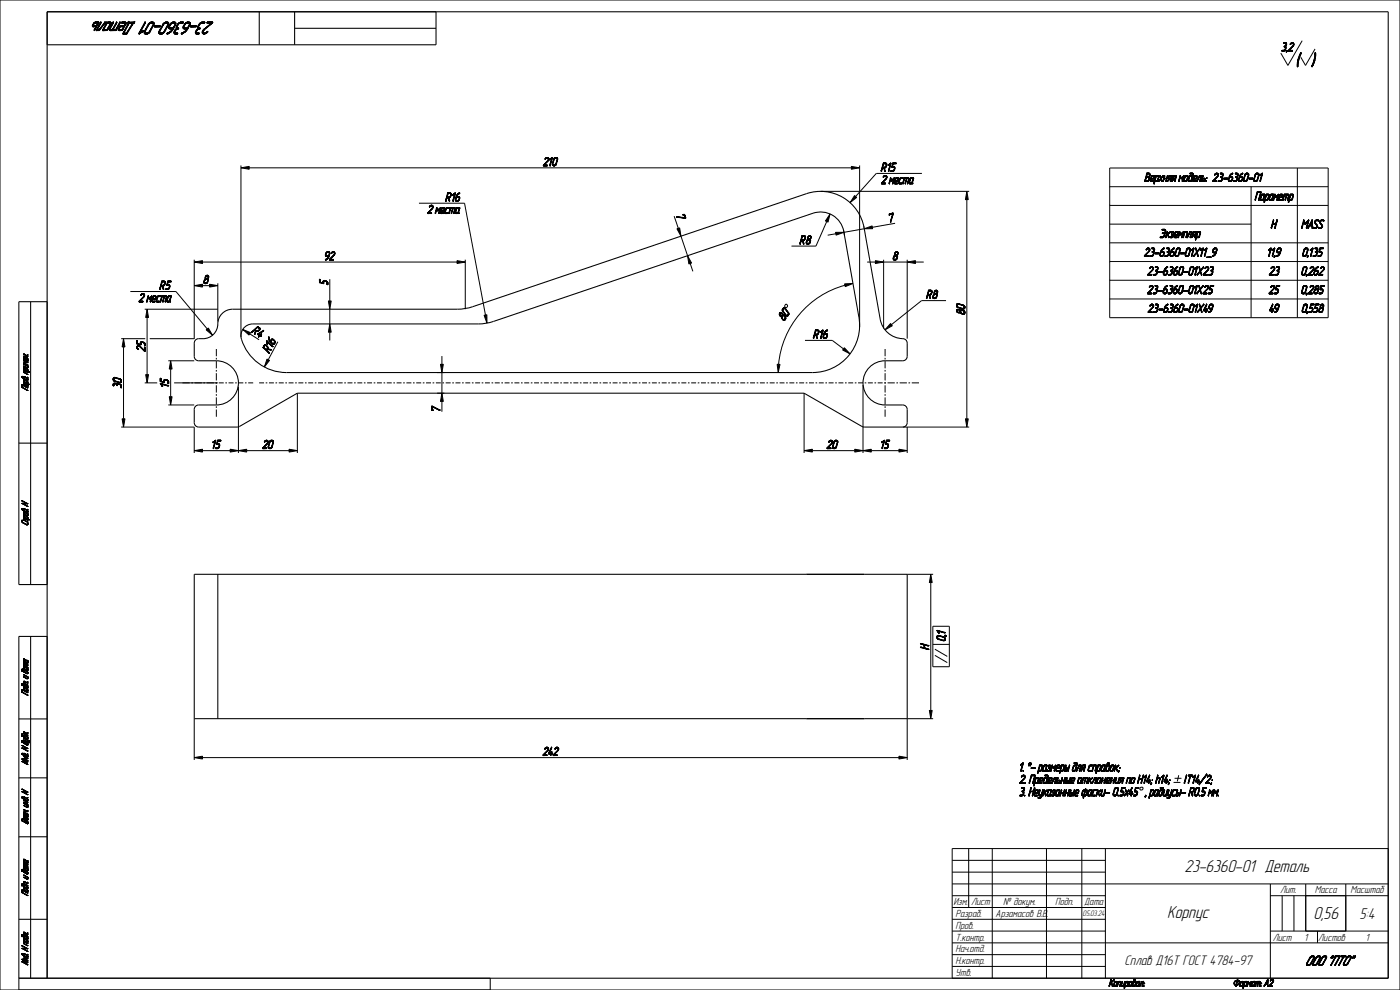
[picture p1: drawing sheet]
<svg xmlns="http://www.w3.org/2000/svg" width="594mm" height="420mm" viewBox="0 0 594 420" stroke-linecap="round" stroke-linejoin="round" font-family="sans-serif">
<defs><g id="words">
<g font-size="7.6">
<text x="60.4" y="9.4" transform="rotate(-180 60.4 9.4)">Деталь</text>
<text x="95.2" y="9.4" transform="rotate(-180 95.2 9.4)">23-6360-01</text>
<text x="502.6" y="370.1">23-6360-01 Деталь</text>
<text x="495.2" y="389.4">Корпус</text>
<text x="557.3" y="390.1">0,56</text>
</g>
<text font-size="7.5" x="549.9" y="27.9">(</text>
<text font-size="6.8" x="576.8" y="389.8">5:4</text>
<g font-size="6.1">
<text x="477.1" y="409.6">Сплав Д16Т ГОСТ 4784-97</text>
<text x="548.4" y="409.6">ООО &quot;ПТО&quot;</text>
</g>
<g font-size="5.1">
<text x="543.7" y="21.6">3,2</text>
<text x="230.3" y="70.3">210</text>
<text x="373.8" y="72.7">R15</text>
<text x="373.8" y="77.9">2 места</text>
<text x="478.3" y="77">Верхняя модель:</text>
<text x="511.2" y="77">23-6360-01</text>
<text x="189" y="85.3">R16</text>
<text x="528.7" y="84.9">Параметр</text>
<text x="181.2" y="90.6">2 места</text>
<text x="286.9" y="91.4" transform="rotate(71 286.9 91.4)">7</text>
<text x="377.2" y="94.3" transform="rotate(-10 377.2 94.3)">7</text>
<text x="487.3" y="100.8">Экземпляр</text>
<text x="538.8" y="96.8">H</text>
<text x="549.7" y="96.8">MASS</text>
<text x="339.3" y="103.5">R8</text>
<text x="137.7" y="110.3">92</text>
<text x="378.7" y="110.3">8</text>
<text x="479.8" y="108.7">23-6360-01X11_9</text>
<text x="535.6" y="108.7">11,9</text>
<text x="550.6" y="108.7">0,135</text>
<text x="482.5" y="116.7">23-6360-01X23</text>
<text x="537.8" y="116.7">23</text>
<text x="550.6" y="116.7">0,262</text>
<text x="67.7" y="122.8">R5</text>
<text x="86.2" y="120.3">8</text>
<text x="139" y="120.9" transform="rotate(-90 139 120.9)">5</text>
<text x="482.5" y="124.6">23-6360-01X25</text>
<text x="537.8" y="124.6">25</text>
<text x="550.6" y="124.6">0,285</text>
<text x="58.8" y="128.1">2 места</text>
<text x="393" y="126.7">R8</text>
<text x="332.6" y="136.3" transform="rotate(-54 332.6 136.3)">80</text>
<text x="409.3" y="133.6" transform="rotate(-90 409.3 133.6)">80</text>
<text x="482.5" y="132.6">23-6360-01X49</text>
<text x="537.8" y="132.6">49</text>
<text x="550.6" y="132.6">0,558</text>
<text x="106.6" y="141" transform="rotate(32 106.6 141)">R4</text>
<text x="345" y="143.5">R16</text>
<text x="61.5" y="149.2" transform="rotate(-90 61.5 149.2)">25</text>
<text x="114.3" y="149.9" transform="rotate(-62 114.3 149.9)">R16</text>
<text x="51.5" y="164.8" transform="rotate(-90 51.5 164.8)">30</text>
<text x="71.5" y="164.4" transform="rotate(-90 71.5 164.4)">15</text>
<text x="186.6" y="174.7" transform="rotate(-90 186.6 174.7)">7</text>
<text x="89.8" y="190.3">15</text>
<text x="111.3" y="190.3">20</text>
<text x="350.7" y="190.3">20</text>
<text x="373.6" y="190.3">15</text>
<text x="394" y="275.6" transform="rotate(-90 394 275.6)">H</text>
<text x="401" y="272.1" transform="rotate(-90 401 272.1)">0,1</text>
<text x="230.2" y="320.5">242</text>
<text x="432.5" y="327.1">1. *- размеры для справок;</text>
<text x="432.5" y="332.4">2. Предельные отклонения по H14; h14;</text>
<text x="502.2" y="332.4">IT14/2;</text>
<text x="432.5" y="337.6">3. Неуказанные фаски- 0.5х45</text>
<text x="485.9" y="337.6">, радиусы- R0.5 мм.</text>
</g>
<g font-size="4.5">
<text x="543.1" y="379.1">Лит.</text>
<text x="557.9" y="379.1">Масса</text>
<text x="573" y="379.1">Масштаб</text>
<text x="404.5" y="384.1">Изм.</text>
<text x="405.4" y="389.1">Pазраб.</text>
<text x="412" y="384.1">Лист</text>
<text x="422.4" y="389.1">Арзамасов В.В.</text>
<text x="425.7" y="384.1">№ докум.</text>
<text x="447.7" y="384.1">Подп.</text>
<text x="460" y="384.1">Дата</text>
<text x="405.4" y="394.1">Пров.</text>
<text x="405.4" y="399.1">Т.контр.</text>
<text x="540" y="399.1">Лист</text>
<text x="553.4" y="399.1">1</text>
<text x="559.3" y="399.1">Листов</text>
<text x="579.4" y="399.1">1</text>
<text x="405.4" y="404.1">Нач.отд.</text>
<text x="405.4" y="409.1">Н.контр.</text>
<text x="405.4" y="414.1">Утв.</text>
</g>
<g font-size="4.4">
<text x="470.5" y="418.5">Копировал:</text>
<text x="537.4" y="418.5">Формат: А2</text>
</g>
<g font-size="3.8">
<text x="11.8" y="170.4" transform="rotate(-90 11.8 170.4)">Перв. примен.</text>
<text x="11.8" y="225.5" transform="rotate(-90 11.8 225.5)">Справ. N</text>
<text x="11.8" y="298.2" transform="rotate(-90 11.8 298.2)">Подп. и дата</text>
<text x="11.8" y="328.1" transform="rotate(-90 11.8 328.1)">Инв. N дубл.</text>
<text x="11.8" y="353.2" transform="rotate(-90 11.8 353.2)">Взам. инв. N</text>
<text x="11.8" y="383.2" transform="rotate(-90 11.8 383.2)">Подп. и дата</text>
<text x="11.8" y="413.3" transform="rotate(-90 11.8 413.3)">Инв. N подл.</text>
</g>
<text font-size="3.5" x="459.3" y="388.7">05.03.24</text>
</g></defs>
<g fill="#000">
<path d="M102.2 71.2l3.5-.6v1.2zM361.2 70.6l3.5 .6-3.5 .6zM352.2 90.8l-.9 3.4-1.1-.5zM354.5 98.6h3.6l-3.4 1.2zM362.6 83l.9 .8-2.8 2.2zM366.7 97l3.3-1.2 .2 1.2zM410.2 81.2l.6 3.5h-1.2zM82.4 111.2l3.5-.6v1.2zM193.9 110.6l3.5 .6-3.5 .6zM287.2 97.1l1.2-.4 .5 3.5zM291.7 108.5l1.7 3.1-1.1 .4zM371.4 110.6l3.5 .6-3.5 .6z"/>
<path d="M384.9 111.2l3.5-.6v1.2zM62.4 131.2l.6 3.5h-1.2zM82.4 121.2l3.5-.6v1.2zM88.9 120.6l3.5 .6-3.5 .6zM103 139.7l3.3 1.4-.7 1zM139.9 137.4l.6 3.5h-1.2zM139.3 127.7h1.2l-.6 3.5zM205.4 133.8l1.2-.3v3.6zM377.8 137.3l.8 .9-3.1 1.7zM52.4 143.7l.6 3.5h-1.2zM72.4 153.1l.6 3.5h-1.2zM87.5 139.9l.9-.7 1.8 3z"/>
<path d="M113.3 152.3l1 .6-2.1 2.8zM186.9 154.6h1.2l-.6 3.5zM358.2 147.5l2.5 2.6-3.2-1.6zM61.8 158.9h1.2l-.6 3.5zM71.8 168.3h1.2l-.6 3.5zM187.5 166.8l.6 3.5h-1.2zM51.8 177.7h1.2l-.6 3.5zM82.4 191.2l3.5-.6v1.2zM97.7 190.6l3.5 .6-3.5 .6zM101.2 191.2l3.5-.6v1.2zM122.7 190.6l3.5 .6-3.5 .6zM341.2 191.2l3.5-.6v1.2z"/>
<path d="M366.2 191.2l3.5-.6v1.2zM362.7 190.6l3.5 .6-3.5 .6zM381.4 190.6l3.5 .6-3.5 .6zM409.6 177.7h1.2l-.6 3.5zM394.9 243.6l.6 3.5h-1.2zM394.3 301.4h1.2l-.6 3.5zM82.4 321.4l3.5-.6v1.2zM381.4 320.8l3.5 .6-3.5 .6zM523.5 417.1l.3-.1zM523.5 417.2l.3-.1zM523.5 417.4h.3zM523.6 417l.2-.2z"/>
<path d="M523.6 417.5h.3zM523.6 416.8l.3-.1zM523.6 417.6h.4zM523.7 416.6l.3-.1zM523.7 417.6h.4zM523.8 416.5l.2-.1zM523.5 417.1h.3zM523.5 417.2l.3 .1zM523.6 417h.2zM523.6 416.8v.2zM523.9 416.3h.4zM523.7 416.6l.2 .1z"/>
<path d="M523.9 417.8h1.3zM524 416.2h.5zM523.8 416.5l.3-.1zM523.9 416.3l.2 .1zM523.8 417.7h.5zM524.2 416.1h1.6zM524.1 417.9h.9zM523.8 417.7h.7zM524.6 417.9l-.3 .5zM524.3 418.5l.2-.1zM524.4 416h1.3zM523.9 416.3l.5-.1z"/>
<path d="M524.2 417.9h.8zM525.1 416.2l-.4 1.5h-.2zM523.8 417.7h.9zM524.5 416h1zM524.3 418.4h.2zM524.5 416.2l1.3-.1zM524.4 417.9h.6zM524.4 417.9l-.1 .5zM523.8 417.7h1.1zM524.6 416.2l1.2-.1zM524.6 417.9h.4zM524.9 415.9l.3-.3z"/>
<path d="M524.5 416l.6-.1zM524.5 416l.4-.1zM524.9 417.7l.6-.1zM525 415.6h.2zM524.9 416.2l.9-.1zM524.9 416.2h.2l-.6 1.5zM524.5 416l.8-.1zM524.1 417.9l1-.1zM523.9 417.8h1.2zM525.2 417.6l.5-.1zM525 415.6h.2l-.3 .3zM525.1 416.2l.7-.1z"/>
<path d="M523.8 417.7h1.6zM523.9 417.8l1.5-.1zM525.3 416.2l.5-.1zM525.4 416.2h.5zM525.5 417.4l.3-.1zM525.4 417.5l.4-.2zM524.4 416h1.1zM525 417.6h.5zM525.6 417.3l.3-.1zM525.5 416.2h.4zM525.6 416.3h.4zM524.2 416.1l1.5-.1z"/>
<path d="M525.7 417.1l.2-.1zM525.3 417.5h.4zM525.7 416.4h.3zM525.7 417l.3-.2zM525.8 416.4l.2 .1zM525.8 416.8l.2-.1zM524 416.2l1.8-.1zM525.8 416.6l.2-.1zM525.8 416.7l.2-.1zM525.7 417.1l.2 .1zM525.8 416.8h.2l-.3 .2zM526.6 416.8l-.4 1.3h-.2z"/>
<path d="M526 418.2h.3zM526 418.3h.4zM525.8 416.6h.2zM525.8 416.7h.2zM526 418.4l1.2-.1zM526.1 418.5l1-.1zM526.2 418.5h.8zM526 418.2l.2-.1zM526 418.1h.2zM526 418.3h.3zM526.3 416.8l.3-.1zM526.3 418.5h.6z"/>
<path d="M526.4 416.7h.3zM526.4 416.6h.3zM526 418.4l.8-.1zM526.5 416.5l1-.1zM526.5 416.5h1.1zM526.3 416.8h.3l-.6 1.3zM526.4 416.7h.2zM526.4 416.6l.3 .1zM526.7 416.4h.8zM526.5 416.6l1.1-.1zM526.4 416.6h.4zM526.8 418.3l.4-.1z"/>
<path d="M526.7 416.4h.6zM526.2 418.5h.7zM527 418.2h.3zM526.1 418.5h.9zM527.1 418.2l.2-.1zM527.6 416.8l-.3 1.3h-.2zM526 418.4h1.1zM526.8 416.6l.8-.1zM527.2 416.6h.4zM526.9 418.3l.3-.1zM526.7 416.4h.7zM527.1 418.1h.2z"/>
<path d="M527.7 418.5l-.3 .8zM527.3 416.6h.3zM527.4 416.7l.2-.1zM527.4 416.7h.2zM527.4 416.8l.2-.1zM526.6 416.4h.9zM527.4 416.8h.2l-.5 1.3zM527.8 418.3h.6l-.7 .2zM527.8 418.3l-.4 1zM528 416.5h1.2zM528.1 416.4h1zM528.1 416.4h.8z"/>
<path d="M528.2 416.6l-.8 2.7zM528 416.5l-.6 2.8zM527.7 418.5h.9zM527.7 418.5l.8-.2zM528.5 418.3l.4-.1zM527.7 418.5l1.1-.2zM528.6 418.2h.3zM528.7 418.2l.2-.1zM529.3 416.8l-.4 1.3h-.2zM527.7 418.5l1-.1zM528.2 416.6l1-.1zM528.9 416.6h.4z"/>
<path d="M528.1 416.4h.9zM528.7 418.1h.2zM529 416.6h.3zM529 416.7l.3-.1zM529 416.7h.3zM529 416.8l.3-.1zM529.7 416.8l-.6 1.6zM529.1 418.4h.2zM529 416.8h.3l-.6 1.3zM529.5 416.5l.2-.1v.4zM529.7 416.4l.4 .8-.4-.4zM529.5 416.5l.2 .3-.6 1.6z"/>
<path d="M530.1 417.2l.6-.4-.8 .7zM529.9 417.5l.8-.7zM529.7 416.8l.4 .4-.2 .3zM531.1 416.5l-.8 1.9zM531.1 416.5l-.5 1.9h-.3zM530.3 418.5l.3-.1zM530.3 418.4h.3zM531.5 416.8l-.4 1.3h-.2zM530.9 418.2h.3zM530.9 418.3h.4zM530.1 417.2l1-.8zM530.9 416.4l-.8 .8z"/>
<path d="M530.1 417.2l1-.7zM531 418.5l.9-.1zM531.1 418.5l.8-.1zM530.9 418.2l.2-.1zM530.9 418.1h.2zM530.9 418.3h.3zM531.2 416.8l.3-.1zM531.2 418.5h.7zM531.2 416.7h.4zM531.3 416.6h.3zM530.9 418.4l.8-.1zM531.4 416.5h1.2z"/>
<path d="M531.2 416.8h.3l-.6 1.3zM531.2 416.7h.3zM531.5 416.4h1.1zM531.3 416.6l.3 .1zM531.6 416.4h1zM531.3 416.6h.4zM531.4 416.6l1.2-.1zM531.7 418.3h.6zM530.9 418.4l1.4-.1zM531.6 416.4h.9zM531.8 418.3l.4-.1zM531.8 418.3h.4z"/>
<path d="M531.1 418.5h.8zM532 418.2h.2zM532.4 416.6l.2-.1-.6 1.6zM532.6 416.5l-.4 1.6h-.2zM530.9 418.4h1.5zM532 418.4h.4zM531 418.5l1-.1zM530.9 418.4h1.1zM532.1 418.4h.3zM532.1 418.5l.3-.1zM532 418.2l.2-.1zM532 418.1h.2z"/>
<path d="M531.9 418.2h.3zM531.7 418.3h.5zM530.9 418.4l1.5-.1zM532.1 418.5h.2zM531.7 416.6l.9-.1zM533.2 416.6l-.5 1.8h-.2zM532.5 418.4h.2zM532.5 418.5h.2zM531.4 416.5l1.2-.1zM532.5 418.4l.2 .1zM533 416.5h1.8zM533 416.4h1.7z"/>
<path d="M533 416.4h1.5zM533 416.5l-.5 1.9zM534 416.6l-.6 1.8zM533.4 418.5l.2-.1zM533.4 418.5h.2zM533.2 416.6l1.6-.1zM533.8 416.6l1-.1zM533.8 416.6h.2l-.6 1.8zM534.2 418.5l.2-.1zM534.8 416.8l-.6 1.6zM534 416.6l.8-.1zM534.5 416.6h.3z"/>
<path d="M533 416.4h1.6zM534.6 416.7h.3zM534.6 416.8l.3-.1zM534.6 416.8l-.4 1.6zM534.8 418.3h.3zM534.9 418.3l.2-.1zM535.1 417.2h.3zM535.1 417.3l.2-.1z"/>
</g>
<g fill="none" stroke="#000" stroke-width=".42">
<path d="M0 0h594v420h-594zM102.2 71.2l3.5-.6v1.2zM102.2 70.2v72.8M105.7 71.2h255.5M361.2 70.6l3.5 .6-3.5 .6zM364.7 70.2v68.5M391.2 73.6h-19.4l-8.8 9.8M470.8 71.3h92.7v63.5h-92.7zM470.8 79.2h92.7M530.8 79.2v55.6M550.5 71.3v63.5M177.7 86.2h19.4l8.9 47.4"/>
<path d="M286 91.7l1.8 5.2M287.2 97.1l1.2-.4 .5 3.5zM348.2 81.2h63M350.8 94l-4.6 10.4h-10.4M352.2 90.8l-.9 3.4-1.1-.5zM354.5 98.6h3.6l-3.4 1.2zM354.6 99.2l-3.4 .6M357.9 97.6l.4 2.3M362.6 83l.9 .8-2.8 2.2zM366.5 96.1l.1 .6M366.7 97l3.3-1.2 .2 1.2zM366.7 97l-8.6 1.6"/>
<path d="M379.8 94.7l-9.7 1.7M410.2 81.2l.6 3.5h-1.2zM410.2 84.7v93M470.8 87.1h92.7M470.8 95.1h60M82.4 111.2l3.5-.6v1.2zM82.4 110.2v33.5M85.9 111.2h108M139.9 118.5v9.2M193.9 110.6l3.5 .6-3.5 .6zM197.4 110.2v21M288.9 100.2l2.8 8.3"/>
<path d="M291.7 108.5l1.7 3.1-1.1 .4zM292.8 111.8l1.2 3.3M367.9 111.2h3.5M371.4 110.6l3.5 .6-3.5 .6zM374.9 111.2h10M374.9 110.2v29.1M384.9 111.2l3.5-.6v1.2zM384.9 110.2v33.5M388.4 111.2h3.5M470.8 103h92.7M470.8 111h92.7M470.8 118.9h92.7"/>
<path d="M55.3 123.7h19.4l13.2 15.8M61.4 131.2h31M62.4 131.2l.6 3.5h-1.2zM62.4 134.7v24.2M82.4 121.2l3.5-.6v1.2zM87.5 139.9l.9-.7 1.8 3zM88.9 120.6l3.5 .6-3.5 .6zM92.4 120.2v16.2M103 139.7l3.3 1.4-.7 1zM139.3 127.7h1.2l-.6 3.5zM139.9 137.4l.6 3.5h-1.2zM139.9 131.2v6.2"/>
<path d="M205.4 133.8l1.2-.3v3.6zM377.8 137.3l.8 .9-3.1 1.7zM401.4 127.5h-10.4l-12.8 10.2M470.8 126.8h92.7M51.4 143.7h10.2M52.4 143.7l.6 3.5h-1.2zM52.4 147.2v30.5M61.8 158.9h1.2l-.6 3.5zM63.5 143.7h19.1M71.4 153.1h11M72.4 153.1l.6 3.5h-1.2zM72.4 156.6v11.7"/>
<path d="M113.3 152.3l1 .6-2.1 2.8zM117.9 145l-4.1 7.6M139.9 140.9v3.5M185.5 158.1h3M186.9 154.6h1.2l-.6 3.5zM187.5 151.1v3.5M187.5 158.1v8.7M341.5 144.4h11.6l4.8 3.6M358.2 147.5l2.5 2.6-3.2-1.6zM51.8 177.7h1.2l-.6 3.5zM61.4 162.4h5.3M71.4 171.8h11"/>
<path d="M71.8 168.3h1.2l-.6 3.5zM73.9 162.4h18.5M101.2 164.1v28.1M126.2 166.8v25.4M185.5 166.8h3M187.5 166.8l.6 3.5h-1.2zM187.5 170.3v4.4M341.2 166.8v25.4M366.2 163.4v28.8M409.6 177.7h1.2l-.6 3.5zM51.4 181.2h31v11M82.4 191.2l3.5-.6v1.2z"/>
<path d="M85.9 191.2h11.8M97.7 190.6l3.5 .6-3.5 .6zM101.2 191.2l3.5-.6v1.2zM104.7 191.2h18M122.7 190.6l3.5 .6-3.5 .6zM341.2 191.2l3.5-.6v1.2zM344.7 191.2h18M362.7 190.6l3.5 .6-3.5 .6zM366.2 191.2l3.5-.6v1.2zM369.7 191.2h11.7M381.4 190.6l3.5 .6-3.5 .6zM383 181.2h28.2"/>
<path d="M384.9 181.2v11M342.1 243.6h24.5M384.9 243.6h11M394.9 243.6l.6 3.5h-1.2zM394.9 247.1v54.3M395.8 265.7v17.2h7v-17.2M396.7 278l5.2 3.1M396.7 275.4l5.2 3.1M82.4 304.9v17.5M342.1 304.9h24.5M394.3 301.4h1.2l-.6 3.5zM395.9 304.9h-11v17.5"/>
<path d="M82.4 321.4l3.5-.6v1.2zM85.9 321.4h295.5M381.4 320.8l3.5 .6-3.5 .6zM404 360h185v55h-185zM411 360v25M421 360v55M444 360v55M459 360v55M469 360v55M404 365h65M404 370h65M404 375h185"/>
<path d="M404 380h65M539 380h50M539 375v40M544 380v15M549 380v15M554 375v20M571 375v20M404 385h65M404 390h65M404 395h65M404 400h185M539 395h50"/>
<path d="M559 395v5M8 420v-5h200v5M404 405h65M404 410h65M523.5 417.1l.3-.1zM523.5 417.1h.3zM523.5 417.2l.3-.1zM523.5 417.2l.3 .1zM523.5 417.4h.3zM523.6 417l.2-.2zM523.6 417h.2zM523.6 417.5h.3z"/>
<path d="M523.6 416.8l.3-.1zM523.6 416.8v.2zM523.6 417.6h.4zM523.7 416.6l.3-.1zM523.7 416.6l.2 .1zM523.7 417.6h.4zM523.8 416.5l.3-.1zM523.8 416.5l.2-.1zM524 416.5h.1M523.8 417.7h1.1zM523.8 417.7h.9zM523.8 417.7h.7z"/>
<path d="M523.8 417.7h.5zM523.8 417.7h1.6zM523.9 416.3l.5-.1zM523.9 416.3h.4zM523.9 416.3l.2 .1zM523.9 417.8l1.5-.1zM523.9 417.8h1.3zM523.9 417.8h1.2zM524 416.2l1.8-.1zM524 416.2h.5zM524.1 417.9l1-.1zM524.1 417.9h.9z"/>
<path d="M524.2 416.1l1.5-.1zM524.2 416.1h1.6zM524.2 417.9h.8zM524.3 418.4h.2zM524.3 418.5l.2-.1zM524.5 418.5h.1M524.3 418.5h.1M524.4 416h1.1zM524.4 416h1.3zM524.4 418.5h.1M524.4 417.9h.6zM524.4 417.9l-.1 .5z"/>
<path d="M524.5 416l.8-.1zM524.5 416l.6-.1zM524.5 416l.4-.1zM524.5 416h1zM524.5 416.2l1.3-.1zM524.6 416.2l1.2-.1zM524.6 417.9h.4zM524.6 417.9l-.3 .5zM524.9 416.2l.9-.1zM524.9 416.2h.2l-.6 1.5zM524.9 417.9h.1M524.9 415.9l.3-.3z"/>
<path d="M524.9 417.7l.6-.1zM525 415.6h.2zM525 415.6h.2l-.3 .3zM525 415.6h.1M525.2 415.6h.1M525.1 415.5h.1M525 415.5h.1M525.2 415.5h.1M525 417.6h.5zM525.1 416.2l.7-.1zM525.1 416.2l-.4 1.5h-.2zM525.2 417.6l.5-.1z"/>
<path d="M525.3 417.5h.4zM525.3 416.2l.5-.1zM525.4 416.2h.5zM525.4 417.5l.4-.2zM525.5 417.4l.3-.1zM525.5 416.2h.4zM525.6 417.3l.3-.1zM525.8 417.3h.1M525.6 416.3h.4zM525.7 417.1l.2-.1zM525.7 417.1l.2 .1zM525.7 416.4h.3z"/>
<path d="M525.7 417l.3-.2zM525.9 417h.1M525.8 416.4l.2 .1zM525.8 416.8l.2-.1zM525.8 416.8h.2l-.3 .2zM525.8 416.6l.2-.1zM525.8 416.6h.2zM525.8 416.7l.2-.1zM525.8 416.7h.2zM526 418.2l.2-.1zM526 418.1h.2zM526 418.2h.3z"/>
<path d="M526 418.3h.3zM526 418.3h.4zM526 418.4l1.2-.1zM526 418.4l.8-.1zM526 418.4h1.1zM526.1 418.5l1-.1zM526.1 418.5h.9zM526.2 418.5h.8zM526.2 418.5h.7zM526.3 418.5h.6zM526.3 416.8l.3-.1zM526.3 416.8h.3l-.6 1.3z"/>
<path d="M526.4 416.7h.3zM526.4 416.7h.2zM526.4 416.6h.4zM526.4 416.6h.3zM526.4 416.6l.3 .1zM526.5 416.6l1.1-.1zM526.5 416.5l1-.1zM526.5 416.5h1.1zM526.6 416.8l-.4 1.3h-.2zM526.6 416.4h.9zM526.7 416.4h.7zM526.7 416.4h.6z"/>
<path d="M526.9 416.4h.1M526.7 416.4h.8zM526.8 418.5h.1M526.8 416.6l.8-.1zM526.8 418.3l.4-.1zM526.9 418.3l.3-.1zM527 418.2h.3zM527.1 418.2l.2-.1zM527.1 418.1h.2zM527.2 416.6h.4zM527.3 416.6h.3zM527.5 419.3h.1"/>
<path d="M527.4 419.3h.1M527.4 416.7l.2-.1zM527.4 416.7h.2zM527.4 416.8l.2-.1zM527.4 416.8h.2l-.5 1.3zM527.5 419.4h.1M527.6 416.8l-.3 1.3h-.2zM527.7 418.5h.9zM527.7 418.5l1-.1zM527.7 418.5l1.1-.2zM527.7 418.5l.8-.2zM527.7 418.5l-.3 .8z"/>
<path d="M527.8 418.3h.6l-.7 .2zM527.8 418.3l-.4 1zM528 416.5h1.2zM528 416.5l-.6 2.8zM528.1 416.4h1zM528.1 416.4h.9zM528.1 416.4h.8zM528.2 416.4h.1M528.2 416.6l1-.1zM528.2 416.6l-.8 2.7zM528.4 418.5h.1M528.5 418.3l.4-.1z"/>
<path d="M528.6 418.2h.3zM528.7 418.2l.2-.1zM528.7 418.1h.2zM528.9 416.6h.4zM529 416.6h.3zM529 416.7l.3-.1zM529 416.7h.3zM529 416.8l.3-.1zM529 416.8h.3l-.6 1.3zM529.3 418.4h.1M529.1 418.4h.2zM529.3 418.5h.1"/>
<path d="M529.1 418.5h.1M529.2 418.5h.1M529.3 416.8l-.4 1.3h-.2zM529.5 416.5l.2-.1v.4zM529.5 416.5l.2 .3-.6 1.6zM529.6 416.4h.1M529.7 416.4h.1M529.7 416.8l.4 .4-.2 .3zM529.7 416.8l-.6 1.6zM529.7 416.4l.4 .8-.4-.4zM529.9 417.5l.8-.7zM530.1 417.5h.1"/>
<path d="M530 417.5h.1M530.1 417.2l1-.7zM530.1 417.2l1-.8zM530.1 417.2l.6-.4-.8 .7zM530.3 418.4h.3zM530.3 418.5l.3-.1zM530.5 418.5h.1M530.4 418.5h.1M531 416.4h.1M530.9 416.4h.1M530.9 416.4l-.8 .8zM530.9 418.2l.2-.1z"/>
<path d="M530.9 418.1h.2zM530.9 418.2h.3zM530.9 418.3h.3zM530.9 418.3h.4zM530.9 418.4l1.5-.1zM530.9 418.4l1.4-.1zM530.9 418.4l.8-.1zM530.9 418.4h1.5zM530.9 418.4h1.1zM531 418.5l1-.1zM531 418.5l.9-.1zM531.1 416.5l-.8 1.9z"/>
<path d="M531.1 416.5l-.5 1.9h-.3zM531.1 418.5l.8-.1zM531.1 418.5h.8zM531.2 418.5h.7zM531.2 416.8l.3-.1zM531.2 416.8h.3l-.6 1.3zM531.2 416.7h.4zM531.2 416.7h.3zM531.3 416.6h.4zM531.3 416.6h.3zM531.3 416.6l.3 .1zM531.4 416.6l1.2-.1z"/>
<path d="M531.4 416.5l1.2-.1zM531.4 416.5h1.2zM531.5 416.8l-.4 1.3h-.2zM531.5 416.4h1.1zM531.6 416.4h1zM531.6 416.4h.9zM531.8 416.4h.1M531.7 418.5h.1M531.7 416.6l.9-.1zM531.7 418.3h.5zM531.7 418.3h.6zM531.8 418.3l.4-.1z"/>
<path d="M531.8 418.3h.4zM531.9 418.2h.3zM532 418.2l.2-.1zM532 418.2h.2zM532 418.1h.2zM532 418.4h.4zM532.1 418.4h.3zM532.1 418.5l.3-.1zM532.1 418.5h.2zM532.3 418.5h.1M532.2 418.5h.1M532.4 416.6l.2-.1-.6 1.6z"/>
<path d="M532.5 418.4h.2zM532.5 418.4l.2 .1zM532.5 418.5h.2zM532.5 418.5h.1M532.7 418.5h.1M532.6 418.5h.1M532.6 416.5l-.4 1.6h-.2zM533 416.5h1.8zM533 416.5l-.5 1.9zM533 416.4h1.7zM533 416.4h1.6zM533 416.4h1.5z"/>
<path d="M533.1 416.4h.1M533.2 416.6l1.6-.1zM533.2 416.6l-.5 1.8h-.2zM533.6 418.4h.1M533.4 418.5l.2-.1zM533.6 418.5h.1M533.4 418.5h.2zM533.5 418.5h.1M533.4 418.5h.1M533.8 416.6l1-.1zM533.8 416.6h.2l-.6 1.8zM534 416.6l.8-.1z"/>
<path d="M534 416.6l-.6 1.8zM534.2 418.5l.2-.1zM534.4 418.5h.1M534.4 418.4h.1M534.2 418.5h.1M534.3 418.5h.1M534.5 416.6h.3zM534.6 416.7h.3zM534.6 416.8l.3-.1zM534.6 416.8l-.4 1.6zM534.8 416.8l-.6 1.6zM534.8 418.3h.3z"/>
<path d="M535 418.3h.1M535 418.2h.1M534.9 418.2h.1M535.1 418.2h.1M534.9 418.3l.2-.1zM535.1 418.3h.1M534.9 418.4h.1M535 418.4h.1M535.1 417.2h.3zM535.3 417.2h.1M535.1 417.3l.2-.1zM535.3 417.3h.1"/>
<path d="M535.1 417.2h.1M535.3 417.1h.1M535.2 417.1h.1M535.2 417.3h.1"/>
</g>
<g fill="none" stroke="#000" stroke-width=".45">
<path d="M110 5v14M125 12h60M125 5v14M185 5v14h-165M342.1 82.2l-143.9 48.6-4.1 .4h-95.4a6.5 6.5 0 0 0-6.4 7.2 6.6 6.6 0 0 1-8 5.3l-1 .2-.8 1.2-.1 6.1 .6 1.3 1.3 .6h7.5M345 90.5l-138 46.5-4.1 .4h-95.7M366.6 96.7l6.9 38.7a10.2 10.2 0 0 0 10.1 8.4l1.1 .8 .2 1v5.6l-.5 1.3-1.4 .6h-7.5M13 128v120M20 128h-12v120h12M126.2 166.8l-24.9 14.3-17 .1-1.3-.6-.6-1.3v-5.6l.6-1.3 1.3-.6h7.5M341.2 166.8l24.8 14.3 17 .1 1.4-.6 .5-1.3v-5.6l-.5-1.3-1.4-.6h-7.5M8 188h12"/>
<path d="M92.4 243.6v61.3M342.1 243.6h-259.7v61.3h259.7M366.6 243.6h18.3v61.3h-18.3M13 270v145M20 270h-12v145h581v-410h-569v410M8 305h12M8 330h12M8 355h12M8 390h12"/>
</g>
<!-- layer: AXES -->
<g fill="none" stroke="#000" stroke-width=".42">
<path d="M91.8 148.1v3M91.8 151.8v.7M91.8 153.2v3.1M91.8 157v.6M91.8 158.3v3.1M375.5 148.1v3M375.5 151.8v.7M375.5 153.2v3.1M375.5 157v.6M375.5 158.3v3.1M77.4 162.4h3.1M81.2 162.4h.7"/>
<path d="M82.5 162.4h3.1M86.3 162.4h.7M87.7 162.4h3.1M91.4 162.4h.7M91.8 162.1v.7M91.8 163.5v3M91.8 167.2v.7M91.8 168.6v3.1M91.8 172.4v.6M91.8 173.7v3.1M92.8 162.4h2.1M95.6 162.4h.7"/>
<path d="M97 162.4h2.1M99.8 162.4h.7M101.1 162.4h2.1M103.9 162.4h.7M105.3 162.4h2.1M109.9 162.4h2.1M112.7 162.4h.7M114.1 162.4h2.1M116.9 162.4h.7M118.3 162.4h2.1M121.1 162.4h.7M122.4 162.4h2.1"/>
<path d="M125.2 162.4h.7M126.6 162.4h2.1M129.4 162.4h.7M130.8 162.4h2.1M133.6 162.4h.7M134.9 162.4h2.1M137.7 162.4h.7M139.1 162.4h2.1M141.9 162.4h.7M143.3 162.4h2.1M146.1 162.4h.7M147.4 162.4h2.1"/>
<path d="M150.2 162.4h.7M151.6 162.4h2.1M154.4 162.4h.7M155.8 162.4h2.1M158.6 162.4h.6M159.9 162.4h2.1M162.7 162.4h.7M164.1 162.4h2.1M166.9 162.4h.7M168.3 162.4h2.1M171.1 162.4h.6M172.4 162.4h2.1"/>
<path d="M175.2 162.4h.7M176.6 162.4h2.1M179.4 162.4h.7M180.8 162.4h2.1M183.6 162.4h.6M184.9 162.4h2.1M187.7 162.4h.7M189.1 162.4h2.1M191.9 162.4h.7M193.3 162.4h2.1M196.1 162.4h.6M197.4 162.4h2.1"/>
<path d="M200.2 162.4h.7M201.6 162.4h2.1M204.4 162.4h.7M205.8 162.4h2.1M208.6 162.4h.6M209.9 162.4h2.1M212.7 162.4h.7M214.1 162.4h2.1M216.9 162.4h.7M218.3 162.4h2.1M221 162.4h.7M222.4 162.4h2.1"/>
<path d="M225.2 162.4h.7M226.6 162.4h2.1M229.4 162.4h.7M230.8 162.4h2.1M233.5 162.4h.7M234.9 162.4h2.1M237.7 162.4h.7M239.1 162.4h2.1M241.9 162.4h.7M243.3 162.4h2.1M246 162.4h.7M247.4 162.4h2.1"/>
<path d="M250.2 162.4h.7M251.6 162.4h2.1M254.4 162.4h.7M255.8 162.4h2.1M258.5 162.4h.7M259.9 162.4h2.1M262.7 162.4h.7M264.1 162.4h2.1M266.9 162.4h.7M268.3 162.4h2.1M271 162.4h.7M272.4 162.4h2.1"/>
<path d="M275.2 162.4h.7M276.6 162.4h2.1M279.4 162.4h.7M280.8 162.4h2.1M283.5 162.4h.7M284.9 162.4h2.1M287.7 162.4h.7M289.1 162.4h2.1M291.9 162.4h.7M293.3 162.4h2M296 162.4h.7M297.4 162.4h2.1"/>
<path d="M300.2 162.4h.7M301.6 162.4h2.1M304.4 162.4h.7M305.7 162.4h2.1M308.5 162.4h.7M309.9 162.4h2.1M312.7 162.4h.7M314.1 162.4h2.1M316.9 162.4h.7M318.2 162.4h2.1M321 162.4h.7M322.4 162.4h2.1"/>
<path d="M325.2 162.4h.7M326.6 162.4h2.1M329.4 162.4h.7M330.7 162.4h2.1M333.5 162.4h.7M334.9 162.4h2.1M337.7 162.4h.7M339.1 162.4h2.1M341.9 162.4h.7M343.2 162.4h2.1M346 162.4h.7M347.4 162.4h2.1"/>
<path d="M350.2 162.4h.7M351.6 162.4h2.1M354.4 162.4h.7M355.7 162.4h2.1M358.5 162.4h.7M359.9 162.4h2.1M362.7 162.4h.7M364.1 162.4h2.1M366.9 162.4h.6M368.2 162.4h2.1M371 162.4h.7M372.4 162.4h2.1"/>
<path d="M375.2 162.4h.7M375.5 162.1v.7M375.5 163.5v3M375.5 167.2v.7M375.5 168.6v3.1M375.5 172.4v.6M375.5 173.7v3.1M376.6 162.4h3M380.3 162.4h.7M381.7 162.4h3.1M385.5 162.4h.7M386.8 162.4h3.1"/>
</g>
<path d="M342.1 82.2a18.8 18.8 0 0 1 24.5 14.5M345 90.5a10 10 0 0 1 13 7.7l6.4 36.4a20 20 0 0 1-19.7 23.5h-223.1a19.7 19.7 0 0 1-19.4-15.5 5 5 0 0 1 5-5.2M91.8 153.1a9.4 9.4 0 0 1 9.4 9.3 9.4 9.4 0 0 1-9.4 9.4M375.5 153.1a9.4 9.4 0 0 0-9.3 9.3 9.4 9.4 0 0 0 9.3 9.4M126.2 166.8h215M342.1 243.6h24.5M342.1 304.9h24.5" fill="none" stroke="#000" stroke-width=".45"/>
<!-- layer: DETAILS -->
<g fill="#000">
<path d="M556.5 28.1l.7-.6zM556.5 28.1l.7-.6-.3 .6zM556.5 28.2l.4-.1zM556.6 28.3l.2-.1zM557 27.1l.5-.3-.7 .7zM556.8 27.5l.7-.7-.3 .7zM556.5 28.2h.3zM556.5 28.1h.4zM557.3 26.4l.4-.3-.6 .6zM557.7 26.1l-.2 .7-.4-.1zM556.8 27.5h.4l-.7 .6zM557.3 26.2l.4-.1z"/>
<path d="M557.4 25.8l.5-.4-.6 .6zM557.9 25.4l-.2 .7-.4-.1zM557.5 25.6l.4-.2-.5 .4zM557.1 26.7l.4 .1-.5 .3zM558.1 24.7l-.2 .7h-.4zM558.2 24.1l-.1 .6h-.4zM557.3 26l.4 .1zM557.9 23.7l.4-.3-.5 .6zM558.3 23.4l-.1 .7-.4-.1zM557.9 22.6l.4-.1zM557.9 22.7l.4-.2v.3zM557.9 23l.4-.2-.4 .5z"/>
<path d="M558.3 22.8v.6l-.4-.1zM557.9 22.5h.4zM557.5 25.4h.4l-.4 .2zM558 22.5h.2zM557.7 24.7h.4l-.6 .7zM557.8 24l.4 .1-.5 .6zM557.9 22.5h.3zM557.9 22.7l.4 .1-.4 .2zM557.9 23.3l.4 .1-.4 .3z"/>
</g>
<g fill="none" stroke="#000" stroke-width=".42">
<path d="M552.5 17.3l-6.1 10.5-3-5.3M556.5 28.1l.7-.6zM556.5 28.1l.7-.6-.3 .6zM556.5 28.1h.4zM556.5 28.2l.4-.1zM556.5 28.2h.3zM556.6 28.3l.2-.1zM556.8 28.3h.1M556.7 28.3h.1M556.8 27.5l.7-.7-.3 .7zM556.8 27.5h.4l-.7 .6zM557 27.1l.5-.3-.7 .7z"/>
<path d="M557.1 26.7l.4 .1-.5 .3zM557.3 26.4l.4-.3-.6 .6zM557.3 26.2l.4-.1zM557.3 26l.4 .1zM557.4 25.8l.5-.4-.6 .6zM557.5 25.6l.4-.2-.5 .4zM557.5 25.4h.4l-.4 .2zM557.7 24.7h.4l-.6 .7zM557.7 26.1l-.2 .7-.4-.1zM557.8 24l.4 .1-.5 .6zM557.9 22.6l.4-.1zM557.9 22.7l.4-.2v.3z"/>
<path d="M557.9 22.7l.4 .1-.4 .2zM557.9 23l.4-.2-.4 .5zM557.9 23.3l.4 .1-.4 .3zM557.9 23.7l.4-.3-.5 .6zM557.9 22.5h.3zM557.9 22.5h.4zM557.9 25.4l-.2 .7-.4-.1zM558 20.8l-4.1 7M558.1 22.4h.1M558 22.5h.2zM558.1 24.7l-.2 .7h-.4zM558.2 24.1l-.1 .6h-.4z"/>
<path d="M558.3 22.8v.6l-.4-.1zM558.3 23.4l-.1 .7-.4-.1z"/>
</g>
<!-- layer: DRAFT_DIMS -->
<path d="M358.4 120.4l3.5-.1-3.3 1.3zM329.7 154.5l1.2 .1-.7 3.5z" fill="#000"/>
<path d="M358.4 120.4l3.5-.1-3.3 1.3zM358.5 121a38.4 38.4 0 0 0-28.2 33.6M329.7 154.5l1.2 .1-.7 3.5z" fill="none" stroke="#000" stroke-width=".42"/>
<use href="#words"/>
</svg>
